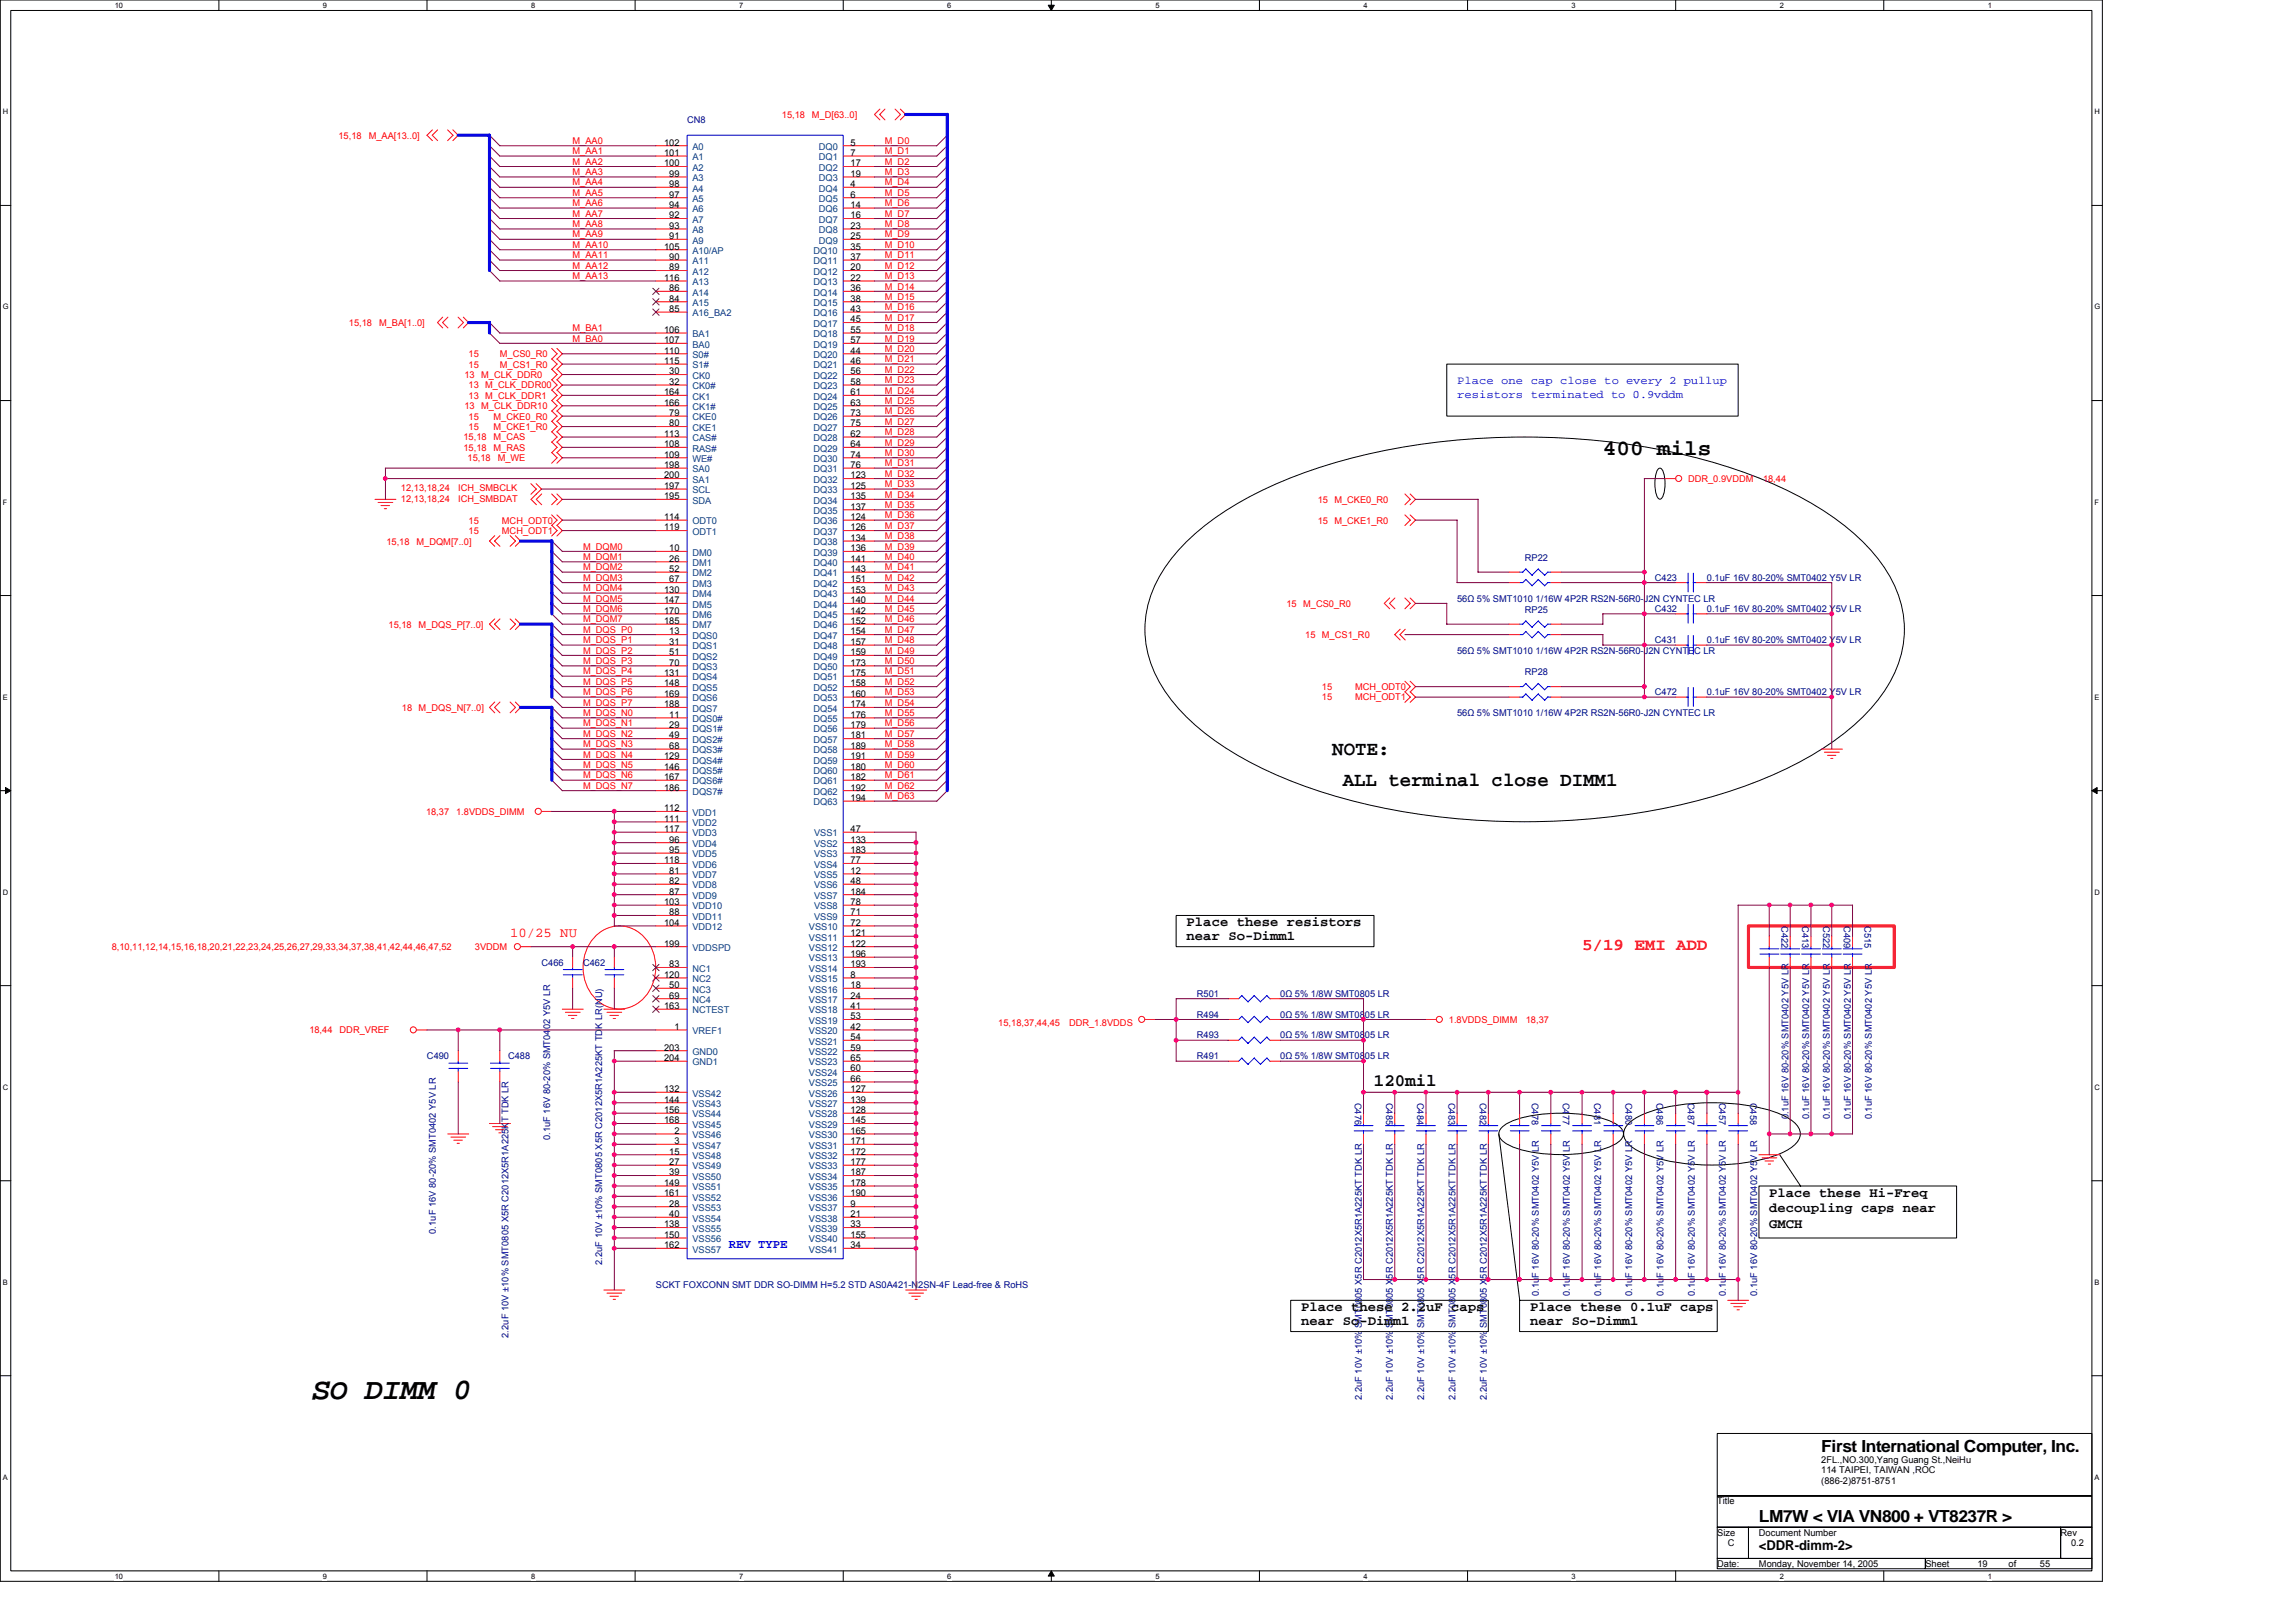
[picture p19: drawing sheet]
<svg xmlns="http://www.w3.org/2000/svg" width="297mm" height="210mm" viewBox="0 0 297 210" stroke-linecap="round" stroke-linejoin="round" font-family="sans-serif">
<defs><g id="words">
<text font-size="3.9" x="40.4" y="181">SO DIMM 0</text>
<text font-size="2.8" x="207.4" y="58.9">400 mils</text>
<g font-size="2.6">
<text x="172.4" y="97.7">NOTE:</text>
<text x="173.7" y="101.8">ALL terminal close DIMM1</text>
</g>
<text font-size="2.3" x="177.8" y="140.6">120mil</text>
<text font-size="2.2" fill="#f00" x="204.7" y="123">5/19 EMI ADD</text>
<g font-size="2.2">
<text x="235.6" y="187.9">First International Computer, Inc.</text>
<text x="227.6" y="197">LM7W &lt; VIA VN800 + VT8237R &gt;</text>
</g>
<g font-size="1.8">
<text x="153.5" y="119.9">Place these resistors</text>
<text x="153.5" y="121.7">near So-Dimm1</text>
<text x="228.9" y="154.9">Place these Hi-Freq</text>
<text x="228.9" y="156.9">decoupling caps near</text>
<text x="228.9" y="158.9">GMCH</text>
<text x="168.3" y="169.7">Place these 2.2uF caps</text>
<text x="168.3" y="171.5">near So-Dimm1</text>
<text x="197.9" y="169.7">Place these 0.1uF caps</text>
<text x="197.9" y="171.5">near So-Dimm1</text>
<text x="227.6" y="200.6">&lt;DDR-dimm-2&gt;</text>
</g>
<text font-size="1.8" fill="#f00" x="66" y="121.2">10/25 NU</text>
<text font-size="1.6" fill="#00f" x="94.3" y="161.5">REV TYPE</text>
<g font-size="1.5" fill="#00f">
<text x="188.5" y="49.7">Place one cap close to every 2 pullup</text>
<text x="188.5" y="51.6">resistors terminated to 0.9vddm</text>
</g>
<g font-size="1.2" fill="#f00">
<text x="43.8" y="17.9">15,18</text>
<text x="47.7" y="17.9">M_AA[13..0]</text>
<text x="101.2" y="15.2">15,18</text>
<text x="105" y="15.2">M_D[63..0]</text>
<text x="74.1" y="20">M_AA1</text>
<text x="74.1" y="18.6">M_AA0</text>
<text x="74.1" y="21.3">M_AA2</text>
<text x="74.1" y="22.6">M_AA3</text>
<text x="114.5" y="21.3">M_D2</text>
<text x="114.5" y="22.6">M_D3</text>
<text x="114.5" y="18.6">M_D0</text>
<text x="114.5" y="20">M_D1</text>
<text x="74.1" y="28">M_AA7</text>
<text x="74.1" y="24">M_AA4</text>
<text x="74.1" y="25.3">M_AA5</text>
<text x="74.1" y="26.7">M_AA6</text>
<text x="74.1" y="29.4">M_AA8</text>
<text x="114.5" y="24">M_D4</text>
<text x="114.5" y="25.3">M_D5</text>
<text x="114.5" y="29.4">M_D8</text>
<text x="114.5" y="26.7">M_D6</text>
<text x="114.5" y="28">M_D7</text>
<text x="74.1" y="34.8">M_AA12</text>
<text x="74.1" y="30.7">M_AA9</text>
<text x="74.1" y="32.1">M_AA10</text>
<text x="74.1" y="33.4">M_AA11</text>
<text x="114.5" y="34.8">M_D12</text>
<text x="114.5" y="30.7">M_D9</text>
<text x="114.5" y="33.4">M_D11</text>
<text x="114.5" y="32.1">M_D10</text>
<text x="74.1" y="36.1">M_AA13</text>
<text x="114.5" y="37.5">M_D14</text>
<text x="114.5" y="40.2">M_D16</text>
<text x="114.5" y="36.1">M_D13</text>
<text x="114.5" y="41.5">M_D17</text>
<text x="114.5" y="38.8">M_D15</text>
<text x="45.1" y="42.2">15,18</text>
<text x="49" y="42.2">M_BA[1..0]</text>
<text x="60.6" y="46.2">15</text>
<text x="60.6" y="47.6">15</text>
<text x="64.7" y="46.2">M_CS0_R0</text>
<text x="64.7" y="47.6">M_CS1_R0</text>
<text x="74.1" y="44.2">M_BA0</text>
<text x="74.1" y="42.8">M_BA1</text>
<text x="114.5" y="44.2">M_D19</text>
<text x="114.5" y="46.9">M_D21</text>
<text x="114.5" y="45.5">M_D20</text>
<text x="114.5" y="42.8">M_D18</text>
<text x="60.1" y="52.9">13 M_CLK_DDR10</text>
<text x="60.1" y="48.9">13 M_CLK_DDR0</text>
<text x="60.6" y="51.6">13 M_CLK_DDR1</text>
<text x="60.6" y="50.2">13 M_CLK_DDR00</text>
<text x="114.5" y="52.3">M_D25</text>
<text x="114.5" y="48.2">M_D22</text>
<text x="114.5" y="49.6">M_D23</text>
<text x="114.5" y="50.9">M_D24</text>
<text x="114.5" y="53.6">M_D26</text>
<text x="60" y="57">15,18</text>
<text x="60" y="58.3">15,18</text>
<text x="60.5" y="59.7">15,18</text>
<text x="60.6" y="54.3">15</text>
<text x="60.6" y="55.6">15</text>
<text x="63.9" y="54.3">M_CKE0_R0</text>
<text x="63.9" y="57">M_CAS</text>
<text x="63.9" y="55.6">M_CKE1_R0</text>
<text x="63.9" y="58.3">M_RAS</text>
<text x="64.4" y="59.7">M_WE</text>
<text x="114.5" y="54.9">M_D27</text>
<text x="114.5" y="59">M_D30</text>
<text x="114.5" y="56.3">M_D28</text>
<text x="114.5" y="57.7">M_D29</text>
<text x="51.9" y="64.9">12,13,18,24</text>
<text x="51.9" y="63.6">12,13,18,24</text>
<text x="59.3" y="64.9">ICH_SMBDAT</text>
<text x="59.3" y="63.6">ICH_SMBCLK</text>
<text x="114.5" y="60.3">M_D31</text>
<text x="114.5" y="65.7">M_D35</text>
<text x="114.5" y="61.7">M_D32</text>
<text x="114.5" y="63">M_D33</text>
<text x="114.5" y="64.4">M_D34</text>
<text x="170.5" y="65">15 M_CKE0_R0</text>
<text x="218.4" y="62.4">DDR_0.9VDDM</text>
<text x="228.1" y="62.4">18,44</text>
<text x="50" y="70.6">15,18</text>
<text x="53.9" y="70.6">M_DQM[7..0]</text>
<text x="60.6" y="69.1">15</text>
<text x="60.6" y="67.8">15</text>
<text x="64.9" y="69.1">MCH_ODT1</text>
<text x="64.9" y="67.8">MCH_ODT0</text>
<text x="75.4" y="71.1">M_DQM0</text>
<text x="114.5" y="67.1">M_D36</text>
<text x="114.5" y="71.1">M_D39</text>
<text x="114.5" y="69.8">M_D38</text>
<text x="114.5" y="68.4">M_D37</text>
<text x="170.5" y="67.8">15 M_CKE1_R0</text>
<text x="75.4" y="72.5">M_DQM1</text>
<text x="75.4" y="76.5">M_DQM4</text>
<text x="75.4" y="73.8">M_DQM2</text>
<text x="75.4" y="75.1">M_DQM3</text>
<text x="75.4" y="77.9">M_DQM5</text>
<text x="114.5" y="72.5">M_D40</text>
<text x="114.5" y="77.9">M_D44</text>
<text x="114.5" y="75.1">M_D42</text>
<text x="114.5" y="73.8">M_D41</text>
<text x="114.5" y="76.5">M_D43</text>
<text x="50.3" y="81.2">15,18</text>
<text x="54.2" y="81.2">M_DQS_P[7..0]</text>
<text x="75.4" y="79.2">M_DQM6</text>
<text x="75.4" y="80.5">M_DQM7</text>
<text x="75.4" y="83.2">M_DQS_P1</text>
<text x="75.4" y="81.9">M_DQS_P0</text>
<text x="114.5" y="83.2">M_D48</text>
<text x="114.5" y="79.2">M_D45</text>
<text x="114.5" y="81.9">M_D47</text>
<text x="114.5" y="80.5">M_D46</text>
<text x="166.4" y="78.5">15 M_CS0_R0</text>
<text x="168.9" y="82.5">15 M_CS1_R0</text>
<text x="75.4" y="90">M_DQS_P6</text>
<text x="75.4" y="85.9">M_DQS_P3</text>
<text x="75.4" y="84.6">M_DQS_P2</text>
<text x="75.4" y="87.3">M_DQS_P4</text>
<text x="75.4" y="88.6">M_DQS_P5</text>
<text x="114.5" y="88.6">M_D52</text>
<text x="114.5" y="87.3">M_D51</text>
<text x="114.5" y="84.6">M_D49</text>
<text x="114.5" y="90">M_D53</text>
<text x="114.5" y="85.9">M_D50</text>
<text x="171" y="89.3">15</text>
<text x="175.3" y="89.3">MCH_ODT0</text>
<text x="52" y="92">18 M_DQS_N[7..0]</text>
<text x="75.4" y="91.3">M_DQS_P7</text>
<text x="75.4" y="94">M_DQS_N1</text>
<text x="75.4" y="95.3">M_DQS_N2</text>
<text x="75.4" y="92.6">M_DQS_N0</text>
<text x="114.5" y="94">M_D56</text>
<text x="114.5" y="91.3">M_D54</text>
<text x="114.5" y="95.3">M_D57</text>
<text x="114.5" y="92.6">M_D55</text>
<text x="171" y="90.6">15</text>
<text x="175.3" y="90.6">MCH_ODT1</text>
<text x="75.4" y="100.7">M_DQS_N6</text>
<text x="75.4" y="98">M_DQS_N4</text>
<text x="75.4" y="99.4">M_DQS_N5</text>
<text x="75.4" y="96.7">M_DQS_N3</text>
<text x="114.5" y="96.7">M_D58</text>
<text x="114.5" y="99.4">M_D60</text>
<text x="114.5" y="100.7">M_D61</text>
<text x="114.5" y="98">M_D59</text>
<text x="55.1" y="105.4">18,37</text>
<text x="59" y="105.4">1.8VDDS_DIMM</text>
<text x="75.4" y="102.1">M_DQS_N7</text>
<text x="114.5" y="102.1">M_D62</text>
<text x="114.5" y="103.4">M_D63</text>
<text x="14.5" y="122.9">8,10,11,12,14,15,16,18,20,21,22,23,24,25,26,27,29,33,34,37,38,41,42,44,46,47,52</text>
<text x="61.4" y="122.9">3VDDM</text>
<text x="40" y="133.7">18,44</text>
<text x="43.9" y="133.7">DDR_VREF</text>
<text x="129.2" y="132.8">15,18,37,44,45</text>
<text x="138.3" y="132.8">DDR_1.8VDDS</text>
<text x="187.4" y="132.4">1.8VDDS_DIMM</text>
<text x="197.4" y="132.4">18,37</text>
</g>
<g font-size="1.2" fill="#000080">
<text x="88.9" y="15.9">CN8</text>
<text x="188.5" y="77.9">56Ω 5% SMT1010 1/16W 4P2R RS2N-56R0-J2N CYNTEC LR</text>
<text x="197.3" y="72.6">RP22</text>
<text x="214.1" y="75.1">C423</text>
<text x="220.8" y="75.1">0.1uF 16V 80-20% SMT0402 Y5V LR</text>
<text x="197.3" y="79.3">RP25</text>
<text x="214.1" y="79.2">C432</text>
<text x="214.1" y="83.2">C431</text>
<text x="220.8" y="79.2">0.1uF 16V 80-20% SMT0402 Y5V LR</text>
<text x="220.8" y="83.2">0.1uF 16V 80-20% SMT0402 Y5V LR</text>
<text x="188.5" y="84.6">56Ω 5% SMT1010 1/16W 4P2R RS2N-56R0-J2N CYNTEC LR</text>
<text x="197.3" y="87.4">RP28</text>
<text x="214.1" y="90">C472</text>
<text x="220.8" y="90">0.1uF 16V 80-20% SMT0402 Y5V LR</text>
<text x="188.5" y="92.6">56Ω 5% SMT1010 1/16W 4P2R RS2N-56R0-J2N CYNTEC LR</text>
<text x="230.5" y="119.8" transform="rotate(90 230.5 119.8)">C422</text>
<text x="233.2" y="119.8" transform="rotate(90 233.2 119.8)">C413</text>
<text x="235.9" y="119.8" transform="rotate(90 235.9 119.8)">C522</text>
<text x="238.5" y="119.8" transform="rotate(90 238.5 119.8)">C409</text>
<text x="241.2" y="119.8" transform="rotate(90 241.2 119.8)">C515</text>
<text x="70.1" y="125">C466</text>
<text x="75.4" y="125">C462</text>
<text x="154.9" y="131.7">R494</text>
<text x="154.9" y="129">R501</text>
<text x="165.6" y="131.7">0Ω 5% 1/8W SMT0805 LR</text>
<text x="165.6" y="129">0Ω 5% 1/8W SMT0805 LR</text>
<text x="55.2" y="137.1">C490</text>
<text x="65.7" y="137.1">C488</text>
<text x="154.9" y="137.1">R491</text>
<text x="154.9" y="134.4">R493</text>
<text x="165.6" y="137.1">0Ω 5% 1/8W SMT0805 LR</text>
<text x="165.6" y="134.4">0Ω 5% 1/8W SMT0805 LR</text>
<text x="175.3" y="142.7" transform="rotate(90 175.3 142.7)">C476</text>
<text x="179.3" y="142.7" transform="rotate(90 179.3 142.7)">C485</text>
<text x="183.4" y="142.7" transform="rotate(90 183.4 142.7)">C484</text>
<text x="187.4" y="142.7" transform="rotate(90 187.4 142.7)">C483</text>
<text x="191.4" y="142.7" transform="rotate(90 191.4 142.7)">C482</text>
<text x="198.2" y="142.7" transform="rotate(90 198.2 142.7)">C478</text>
<text x="202.2" y="142.7" transform="rotate(90 202.2 142.7)">C477</text>
<text x="206.2" y="142.7" transform="rotate(90 206.2 142.7)">C481</text>
<text x="210.3" y="142.7" transform="rotate(90 210.3 142.7)">C480</text>
<text x="214.3" y="142.7" transform="rotate(90 214.3 142.7)">C486</text>
<text x="218.4" y="142.7" transform="rotate(90 218.4 142.7)">C487</text>
<text x="222.4" y="142.7" transform="rotate(90 222.4 142.7)">C457</text>
<text x="226.4" y="142.7" transform="rotate(90 226.4 142.7)">C458</text>
<text x="71.2" y="147.6" transform="rotate(-90 71.2 147.6)">0.1uF 16V 80-20% SMT0402 Y5V LR</text>
<text x="231.4" y="144.9" transform="rotate(-90 231.4 144.9)">0.1uF 16V 80-20% SMT0402 Y5V LR</text>
<text x="234.1" y="144.9" transform="rotate(-90 234.1 144.9)">0.1uF 16V 80-20% SMT0402 Y5V LR</text>
<text x="236.7" y="144.9" transform="rotate(-90 236.7 144.9)">0.1uF 16V 80-20% SMT0402 Y5V LR</text>
<text x="239.5" y="144.9" transform="rotate(-90 239.5 144.9)">0.1uF 16V 80-20% SMT0402 Y5V LR</text>
<text x="242.1" y="144.9" transform="rotate(-90 242.1 144.9)">0.1uF 16V 80-20% SMT0402 Y5V LR</text>
<text x="56.4" y="159.7" transform="rotate(-90 56.4 159.7)">0.1uF 16V 80-20% SMT0402 Y5V LR</text>
<text x="77.9" y="163.7" transform="rotate(-90 77.9 163.7)">2.2uF 10V ±10% SMT0805 X5R C2012X5R1A225KT TDK LR(NU)</text>
<text x="84.9" y="166.7">SCKT FOXCONN SMT DDR SO-DIMM H=5.2 STD AS0A421-N2SN-4F Lead-free &amp; RoHS</text>
<text x="199.1" y="167.7" transform="rotate(-90 199.1 167.7)">0.1uF 16V 80-20% SMT0402 Y5V LR</text>
<text x="203.1" y="167.7" transform="rotate(-90 203.1 167.7)">0.1uF 16V 80-20% SMT0402 Y5V LR</text>
<text x="207.1" y="167.7" transform="rotate(-90 207.1 167.7)">0.1uF 16V 80-20% SMT0402 Y5V LR</text>
<text x="211.2" y="167.7" transform="rotate(-90 211.2 167.7)">0.1uF 16V 80-20% SMT0402 Y5V LR</text>
<text x="215.2" y="167.7" transform="rotate(-90 215.2 167.7)">0.1uF 16V 80-20% SMT0402 Y5V LR</text>
<text x="219.3" y="167.7" transform="rotate(-90 219.3 167.7)">0.1uF 16V 80-20% SMT0402 Y5V LR</text>
<text x="223.3" y="167.7" transform="rotate(-90 223.3 167.7)">0.1uF 16V 80-20% SMT0402 Y5V LR</text>
<text x="227.3" y="167.7" transform="rotate(-90 227.3 167.7)">0.1uF 16V 80-20% SMT0402 Y5V LR</text>
<text x="65.8" y="173.1" transform="rotate(-90 65.8 173.1)">2.2uF 10V ±10% SMT0805 X5R C2012X5R1A225KT TDK LR</text>
<text x="176.2" y="181.2" transform="rotate(-90 176.2 181.2)">2.2uF 10V ±10% SMT0805 X5R C2012X5R1A225KT TDK LR</text>
<text x="180.2" y="181.2" transform="rotate(-90 180.2 181.2)">2.2uF 10V ±10% SMT0805 X5R C2012X5R1A225KT TDK LR</text>
<text x="184.3" y="181.2" transform="rotate(-90 184.3 181.2)">2.2uF 10V ±10% SMT0805 X5R C2012X5R1A225KT TDK LR</text>
<text x="188.3" y="181.2" transform="rotate(-90 188.3 181.2)">2.2uF 10V ±10% SMT0805 X5R C2012X5R1A225KT TDK LR</text>
<text x="192.3" y="181.2" transform="rotate(-90 192.3 181.2)">2.2uF 10V ±10% SMT0805 X5R C2012X5R1A225KT TDK LR</text>
</g>
<g font-size="1.2">
<text x="85.9" y="18.8">102</text>
<text x="85.9" y="20.2">101</text>
<text x="85.9" y="21.5">100</text>
<text x="86.6" y="22.9">99</text>
<text x="110" y="18.8">5</text>
<text x="110" y="20.2">7</text>
<text x="110" y="21.5">17</text>
<text x="110" y="22.9">19</text>
<text x="86.6" y="24.2">98</text>
<text x="86.6" y="25.6">97</text>
<text x="86.6" y="26.9">94</text>
<text x="86.6" y="28.3">92</text>
<text x="86.6" y="29.6">93</text>
<text x="110" y="24.2">4</text>
<text x="110" y="25.6">6</text>
<text x="110" y="26.9">14</text>
<text x="110" y="28.3">16</text>
<text x="110" y="29.6">23</text>
<text x="85.9" y="32.3">105</text>
<text x="86.6" y="30.9">91</text>
<text x="86.6" y="33.6">90</text>
<text x="86.6" y="35">89</text>
<text x="110" y="30.9">25</text>
<text x="110" y="32.3">35</text>
<text x="110" y="33.6">37</text>
<text x="110" y="35">20</text>
<text x="85.9" y="36.3">116</text>
<text x="86.6" y="40.4">85</text>
<text x="86.6" y="37.7">86</text>
<text x="86.6" y="39">84</text>
<text x="110" y="36.3">22</text>
<text x="110" y="37.7">36</text>
<text x="110" y="39">38</text>
<text x="110" y="40.4">43</text>
<text x="110" y="41.7">45</text>
<text x="85.9" y="44.4">107</text>
<text x="85.9" y="43.1">106</text>
<text x="85.9" y="45.8">110</text>
<text x="85.9" y="47.1">115</text>
<text x="110" y="43.1">55</text>
<text x="110" y="44.4">57</text>
<text x="110" y="45.8">44</text>
<text x="110" y="47.1">46</text>
<text x="85.9" y="51.1">164</text>
<text x="85.9" y="52.5">166</text>
<text x="86.6" y="48.5">30</text>
<text x="86.6" y="49.8">32</text>
<text x="86.6" y="53.8">79</text>
<text x="110" y="48.5">56</text>
<text x="110" y="49.8">58</text>
<text x="110" y="51.1">61</text>
<text x="110" y="52.5">63</text>
<text x="110" y="53.8">73</text>
<text x="85.9" y="56.5">113</text>
<text x="85.9" y="57.9">108</text>
<text x="85.9" y="59.2">109</text>
<text x="86.6" y="55.2">80</text>
<text x="110" y="55.2">75</text>
<text x="110" y="56.5">62</text>
<text x="110" y="57.9">64</text>
<text x="110" y="59.2">74</text>
<text x="85.9" y="60.6">198</text>
<text x="85.9" y="61.9">200</text>
<text x="85.9" y="63.3">197</text>
<text x="85.9" y="64.6">195</text>
<text x="110" y="60.6">76</text>
<text x="110" y="61.9">123</text>
<text x="110" y="63.3">125</text>
<text x="110" y="64.6">135</text>
<text x="110" y="66">137</text>
<text x="85.9" y="67.3">114</text>
<text x="85.9" y="68.6">119</text>
<text x="86.6" y="71.3">10</text>
<text x="110" y="67.3">124</text>
<text x="110" y="68.6">126</text>
<text x="110" y="70">134</text>
<text x="110" y="71.3">136</text>
<text x="85.9" y="76.7">130</text>
<text x="86.6" y="72.7">26</text>
<text x="86.6" y="74">52</text>
<text x="86.6" y="75.4">67</text>
<text x="110" y="72.7">141</text>
<text x="110" y="74">143</text>
<text x="110" y="75.4">151</text>
<text x="110" y="76.7">153</text>
<text x="85.9" y="78.1">147</text>
<text x="85.9" y="79.4">170</text>
<text x="85.9" y="80.8">185</text>
<text x="86.6" y="82.1">13</text>
<text x="86.6" y="83.5">31</text>
<text x="110" y="78.1">140</text>
<text x="110" y="79.4">142</text>
<text x="110" y="80.8">152</text>
<text x="110" y="82.1">154</text>
<text x="110" y="83.5">157</text>
<text x="85.9" y="87.5">131</text>
<text x="85.9" y="88.8">148</text>
<text x="86.6" y="84.8">51</text>
<text x="86.6" y="86.1">70</text>
<text x="110" y="84.8">159</text>
<text x="110" y="86.1">173</text>
<text x="110" y="87.5">175</text>
<text x="110" y="88.8">158</text>
<text x="85.9" y="90.2">169</text>
<text x="85.9" y="91.5">188</text>
<text x="86.6" y="92.9">11</text>
<text x="86.6" y="94.2">29</text>
<text x="86.6" y="95.6">49</text>
<text x="110" y="90.2">160</text>
<text x="110" y="91.5">174</text>
<text x="110" y="92.9">176</text>
<text x="110" y="94.2">179</text>
<text x="110" y="95.6">181</text>
<text x="85.9" y="98.3">129</text>
<text x="85.9" y="99.6">146</text>
<text x="85.9" y="100.9">167</text>
<text x="86.6" y="96.9">68</text>
<text x="110" y="96.9">189</text>
<text x="110" y="98.3">191</text>
<text x="110" y="99.6">180</text>
<text x="110" y="100.9">182</text>
<text x="85.9" y="105">112</text>
<text x="85.9" y="106.3">111</text>
<text x="85.9" y="107.7">117</text>
<text x="85.9" y="102.3">186</text>
<text x="110" y="102.3">192</text>
<text x="110" y="103.7">194</text>
<text x="110" y="107.7">47</text>
<text x="85.9" y="111.7">118</text>
<text x="86.6" y="109">96</text>
<text x="86.6" y="110.4">95</text>
<text x="86.6" y="113.1">81</text>
<text x="110" y="109">133</text>
<text x="110" y="110.4">183</text>
<text x="110" y="111.7">77</text>
<text x="110" y="113.1">12</text>
<text x="85.9" y="117.1">103</text>
<text x="85.9" y="119.8">104</text>
<text x="86.6" y="114.4">82</text>
<text x="86.6" y="115.8">87</text>
<text x="86.6" y="118.4">88</text>
<text x="110" y="114.4">48</text>
<text x="110" y="115.8">184</text>
<text x="110" y="117.1">78</text>
<text x="110" y="118.4">71</text>
<text x="110" y="119.8">72</text>
<text x="85.9" y="122.5">199</text>
<text x="86.6" y="125.2">83</text>
<text x="110" y="121.1">121</text>
<text x="110" y="122.5">122</text>
<text x="110" y="123.8">196</text>
<text x="110" y="125.2">193</text>
<text x="85.9" y="126.5">120</text>
<text x="85.9" y="130.6">163</text>
<text x="86.6" y="127.9">50</text>
<text x="86.6" y="129.2">69</text>
<text x="110" y="126.5">8</text>
<text x="110" y="127.9">18</text>
<text x="110" y="129.2">24</text>
<text x="110" y="130.6">41</text>
<text x="110" y="131.9">53</text>
<text x="85.9" y="136">203</text>
<text x="85.9" y="137.3">204</text>
<text x="87.3" y="133.3">1</text>
<text x="110" y="133.3">42</text>
<text x="110" y="134.6">54</text>
<text x="110" y="136">59</text>
<text x="110" y="137.3">65</text>
<text x="85.9" y="141.3">132</text>
<text x="85.9" y="142.7">144</text>
<text x="110" y="138.6">60</text>
<text x="110" y="140">66</text>
<text x="110" y="141.3">127</text>
<text x="110" y="142.7">139</text>
<text x="85.9" y="144">156</text>
<text x="85.9" y="145.4">168</text>
<text x="86.6" y="149.4">15</text>
<text x="87.3" y="146.7">2</text>
<text x="87.3" y="148.1">3</text>
<text x="110" y="144">128</text>
<text x="110" y="145.4">145</text>
<text x="110" y="146.7">165</text>
<text x="110" y="148.1">171</text>
<text x="110" y="149.4">172</text>
<text x="85.9" y="153.5">149</text>
<text x="85.9" y="154.8">161</text>
<text x="86.6" y="150.8">27</text>
<text x="86.6" y="152.1">39</text>
<text x="110" y="150.8">177</text>
<text x="110" y="152.1">187</text>
<text x="110" y="153.5">178</text>
<text x="110" y="154.8">190</text>
<text x="85.9" y="158.8">138</text>
<text x="85.9" y="160.2">150</text>
<text x="85.9" y="161.5">162</text>
<text x="86.6" y="156.1">28</text>
<text x="86.6" y="157.5">40</text>
<text x="110" y="156.1">9</text>
<text x="110" y="157.5">21</text>
<text x="110" y="158.8">33</text>
<text x="110" y="160.2">155</text>
<text x="110" y="161.5">34</text>
<text x="235.6" y="189.3">2FL.,NO.300,Yang Guang St.,NeiHu</text>
<text x="235.6" y="190.6">114 TAIPEI, TAIWAN ,ROC</text>
<text x="222.2" y="194.7">Title</text>
<text x="235.6" y="192">(886-2)8751-8751</text>
<text x="222.2" y="198.7">Size</text>
<text x="222.2" y="202.8">Date:</text>
<text x="223.5" y="200.1">C</text>
<text x="227.6" y="198.7">Document Number</text>
<text x="227.6" y="202.8">Monday, November 14, 2005</text>
<text x="249.1" y="202.8">Sheet</text>
<text x="255.8" y="202.8">19</text>
<text x="259.9" y="202.8">of</text>
<text x="263.9" y="202.8">55</text>
<text x="266.6" y="198.7">Rev</text>
<text x="267.9" y="200.1">0.2</text>
</g>
<g font-size="1.2" fill="#004080">
<text x="89.6" y="19.4">A0</text>
<text x="89.6" y="20.7">A1</text>
<text x="89.6" y="22.1">A2</text>
<text x="89.6" y="23.5">A3</text>
<text x="105.9" y="19.4">DQ0</text>
<text x="105.9" y="20.7">DQ1</text>
<text x="105.9" y="22.1">DQ2</text>
<text x="105.9" y="23.5">DQ3</text>
<text x="89.6" y="24.8">A4</text>
<text x="89.6" y="26.1">A5</text>
<text x="89.6" y="27.5">A6</text>
<text x="89.6" y="28.8">A7</text>
<text x="105.9" y="24.8">DQ4</text>
<text x="105.9" y="26.1">DQ5</text>
<text x="105.9" y="27.5">DQ6</text>
<text x="105.9" y="28.8">DQ7</text>
<text x="89.6" y="30.2">A8</text>
<text x="89.6" y="31.5">A9</text>
<text x="89.6" y="32.9">A10/AP</text>
<text x="89.6" y="34.2">A11</text>
<text x="89.6" y="35.6">A12</text>
<text x="105.3" y="32.9">DQ10</text>
<text x="105.3" y="34.2">DQ11</text>
<text x="105.3" y="35.6">DQ12</text>
<text x="105.9" y="30.2">DQ8</text>
<text x="105.9" y="31.5">DQ9</text>
<text x="89.6" y="36.9">A13</text>
<text x="89.6" y="40.9">A16_BA2</text>
<text x="89.6" y="38.3">A14</text>
<text x="89.6" y="39.6">A15</text>
<text x="105.3" y="36.9">DQ13</text>
<text x="105.3" y="38.2">DQ14</text>
<text x="105.3" y="39.6">DQ15</text>
<text x="105.3" y="40.9">DQ16</text>
<text x="89.6" y="45">BA0</text>
<text x="89.6" y="43.6">BA1</text>
<text x="89.6" y="46.3">S0#</text>
<text x="89.6" y="47.7">S1#</text>
<text x="105.3" y="42.3">DQ17</text>
<text x="105.3" y="43.6">DQ18</text>
<text x="105.3" y="45">DQ19</text>
<text x="105.3" y="46.3">DQ20</text>
<text x="105.3" y="47.7">DQ21</text>
<text x="89.6" y="49">CK0</text>
<text x="89.6" y="50.4">CK0#</text>
<text x="89.6" y="51.7">CK1</text>
<text x="89.6" y="53.1">CK1#</text>
<text x="105.3" y="49">DQ22</text>
<text x="105.3" y="50.4">DQ23</text>
<text x="105.3" y="51.7">DQ24</text>
<text x="105.3" y="53.1">DQ25</text>
<text x="89.6" y="54.4">CKE0</text>
<text x="89.6" y="55.8">CKE1</text>
<text x="89.6" y="57.1">CAS#</text>
<text x="89.6" y="58.4">RAS#</text>
<text x="89.6" y="59.8">WE#</text>
<text x="105.3" y="54.4">DQ26</text>
<text x="105.3" y="55.8">DQ27</text>
<text x="105.3" y="57.1">DQ28</text>
<text x="105.3" y="58.4">DQ29</text>
<text x="105.3" y="59.8">DQ30</text>
<text x="89.6" y="61.1">SA0</text>
<text x="89.6" y="62.5">SA1</text>
<text x="89.6" y="63.8">SCL</text>
<text x="89.6" y="65.2">SDA</text>
<text x="105.3" y="61.1">DQ31</text>
<text x="105.3" y="62.5">DQ32</text>
<text x="105.3" y="63.8">DQ33</text>
<text x="105.3" y="65.2">DQ34</text>
<text x="89.6" y="71.9">DM0</text>
<text x="89.6" y="67.9">ODT0</text>
<text x="89.6" y="69.2">ODT1</text>
<text x="105.3" y="66.5">DQ35</text>
<text x="105.3" y="67.9">DQ36</text>
<text x="105.3" y="69.2">DQ37</text>
<text x="105.3" y="70.6">DQ38</text>
<text x="105.3" y="71.9">DQ39</text>
<text x="89.6" y="73.3">DM1</text>
<text x="89.6" y="74.6">DM2</text>
<text x="89.6" y="75.9">DM3</text>
<text x="89.6" y="77.3">DM4</text>
<text x="105.3" y="73.3">DQ40</text>
<text x="105.3" y="74.6">DQ41</text>
<text x="105.3" y="75.9">DQ42</text>
<text x="105.3" y="77.3">DQ43</text>
<text x="89.6" y="78.6">DM5</text>
<text x="89.6" y="80">DM6</text>
<text x="89.6" y="81.3">DM7</text>
<text x="89.6" y="82.7">DQS0</text>
<text x="105.3" y="78.6">DQ44</text>
<text x="105.3" y="80">DQ45</text>
<text x="105.3" y="81.3">DQ46</text>
<text x="105.3" y="82.7">DQ47</text>
<text x="89.6" y="84">DQS1</text>
<text x="89.6" y="85.4">DQS2</text>
<text x="89.6" y="86.7">DQS3</text>
<text x="89.6" y="88.1">DQS4</text>
<text x="89.6" y="89.4">DQS5</text>
<text x="105.3" y="84">DQ48</text>
<text x="105.3" y="85.4">DQ49</text>
<text x="105.3" y="86.7">DQ50</text>
<text x="105.3" y="88.1">DQ51</text>
<text x="105.3" y="89.4">DQ52</text>
<text x="89.6" y="90.8">DQS6</text>
<text x="89.6" y="92.1">DQS7</text>
<text x="89.6" y="93.5">DQS0#</text>
<text x="89.6" y="94.8">DQS1#</text>
<text x="105.3" y="90.8">DQ53</text>
<text x="105.3" y="92.1">DQ54</text>
<text x="105.3" y="93.5">DQ55</text>
<text x="105.3" y="94.8">DQ56</text>
<text x="89.6" y="96.1">DQS2#</text>
<text x="89.6" y="97.5">DQS3#</text>
<text x="89.6" y="98.8">DQS4#</text>
<text x="89.6" y="100.2">DQS5#</text>
<text x="89.6" y="101.5">DQS6#</text>
<text x="105.3" y="96.1">DQ57</text>
<text x="105.3" y="97.5">DQ58</text>
<text x="105.3" y="98.8">DQ59</text>
<text x="105.3" y="100.2">DQ60</text>
<text x="105.3" y="101.5">DQ61</text>
<text x="89.6" y="105.6">VDD1</text>
<text x="89.6" y="106.9">VDD2</text>
<text x="89.6" y="102.9">DQS7#</text>
<text x="105.3" y="102.9">DQ62</text>
<text x="105.3" y="104.2">DQ63</text>
<text x="89.6" y="108.2">VDD3</text>
<text x="89.6" y="109.6">VDD4</text>
<text x="89.6" y="111">VDD5</text>
<text x="89.6" y="112.3">VDD6</text>
<text x="89.6" y="113.6">VDD7</text>
<text x="105.3" y="108.2">VSS1</text>
<text x="105.3" y="109.6">VSS2</text>
<text x="105.3" y="111">VSS3</text>
<text x="105.3" y="112.3">VSS4</text>
<text x="105.3" y="113.6">VSS5</text>
<text x="89.6" y="115">VDD8</text>
<text x="89.6" y="116.3">VDD9</text>
<text x="89.6" y="117.7">VDD10</text>
<text x="89.6" y="119">VDD11</text>
<text x="105.3" y="115">VSS6</text>
<text x="105.3" y="116.3">VSS7</text>
<text x="105.3" y="117.7">VSS8</text>
<text x="105.3" y="119">VSS9</text>
<text x="89.6" y="120.4">VDD12</text>
<text x="89.6" y="123.1">VDDSPD</text>
<text x="89.6" y="125.8">NC1</text>
<text x="104.6" y="120.4">VSS10</text>
<text x="104.6" y="121.7">VSS11</text>
<text x="104.6" y="123.1">VSS12</text>
<text x="104.6" y="124.4">VSS13</text>
<text x="104.6" y="125.8">VSS14</text>
<text x="89.6" y="127.1">NC2</text>
<text x="89.6" y="128.4">NC3</text>
<text x="89.6" y="129.8">NC4</text>
<text x="89.6" y="131.2">NCTEST</text>
<text x="104.6" y="127.1">VSS15</text>
<text x="104.6" y="128.4">VSS16</text>
<text x="104.6" y="129.8">VSS17</text>
<text x="104.6" y="131.2">VSS18</text>
<text x="89.6" y="133.8">VREF1</text>
<text x="89.6" y="136.5">GND0</text>
<text x="89.6" y="137.9">GND1</text>
<text x="104.6" y="132.5">VSS19</text>
<text x="104.6" y="133.8">VSS20</text>
<text x="104.6" y="135.2">VSS21</text>
<text x="104.6" y="136.5">VSS22</text>
<text x="104.6" y="137.9">VSS23</text>
<text x="89.6" y="141.9">VSS42</text>
<text x="89.6" y="143.3">VSS43</text>
<text x="104.6" y="139.2">VSS24</text>
<text x="104.6" y="140.6">VSS25</text>
<text x="104.6" y="141.9">VSS26</text>
<text x="104.6" y="143.3">VSS27</text>
<text x="89.6" y="144.6">VSS44</text>
<text x="89.6" y="145.9">VSS45</text>
<text x="89.6" y="147.3">VSS46</text>
<text x="89.6" y="148.6">VSS47</text>
<text x="89.6" y="150">VSS48</text>
<text x="104.6" y="144.6">VSS28</text>
<text x="104.6" y="145.9">VSS29</text>
<text x="104.6" y="147.3">VSS30</text>
<text x="104.6" y="148.6">VSS31</text>
<text x="104.6" y="150">VSS32</text>
<text x="89.6" y="151.3">VSS49</text>
<text x="89.6" y="152.7">VSS50</text>
<text x="89.6" y="154">VSS51</text>
<text x="89.6" y="155.4">VSS52</text>
<text x="104.6" y="151.3">VSS33</text>
<text x="104.6" y="152.7">VSS34</text>
<text x="104.6" y="154">VSS35</text>
<text x="104.6" y="155.4">VSS36</text>
<text x="89.6" y="156.7">VSS53</text>
<text x="89.6" y="158.1">VSS54</text>
<text x="89.6" y="159.4">VSS55</text>
<text x="89.6" y="160.8">VSS56</text>
<text x="104.6" y="156.7">VSS37</text>
<text x="104.6" y="158.1">VSS38</text>
<text x="104.6" y="159.4">VSS39</text>
<text x="104.6" y="160.8">VSS40</text>
<text x="89.6" y="162.1">VSS57</text>
<text x="104.6" y="162.1">VSS41</text>
</g>
<g font-size="1">
<text x="14.9" y="1">10</text>
<text x="41.8" y="1">9</text>
<text x="68.7" y="1">8</text>
<text x="95.6" y="1">7</text>
<text x="122.6" y="1">6</text>
<text x="149.5" y="1">5</text>
<text x="176.4" y="1">4</text>
<text x="203.3" y="1">3</text>
<text x="230.2" y="1">2</text>
<text x="257.2" y="1">1</text>
<text x=".4" y="14.8">H</text>
<text x="271" y="14.8">H</text>
<text x=".4" y="40">G</text>
<text x="271" y="40">G</text>
<text x=".4" y="65.3">F</text>
<text x="271" y="65.3">F</text>
<text x=".4" y="90.5">E</text>
<text x="271" y="90.5">E</text>
<text x=".4" y="115.8">D</text>
<text x="271" y="115.8">D</text>
<text x=".4" y="141">C</text>
<text x="271" y="141">C</text>
<text x=".4" y="166.3">B</text>
<text x="271" y="166.3">B</text>
<text x=".4" y="191.5">A</text>
<text x="271" y="191.5">A</text>
<text x="14.9" y="204.3">10</text>
<text x="41.8" y="204.3">9</text>
<text x="68.7" y="204.3">8</text>
<text x="95.6" y="204.3">7</text>
<text x="122.6" y="204.3">6</text>
<text x="149.5" y="204.3">5</text>
<text x="176.4" y="204.3">4</text>
<text x="203.3" y="204.3">3</text>
<text x="230.2" y="204.3">2</text>
<text x="257.2" y="204.3">1</text>
</g>
</g></defs>
<path d="M0 0h272v204.6h-272zM1.4 1.4h269.2v201.9h-269.2z" fill="none" stroke="#000" stroke-width=".13"/>
<g fill="#fff">
<path d="M14.9 .1h1v1.1h-1z"/>
<path d="M14.9 203.4h1v1.1h-1z"/>
</g>
<path d="M28.3 0v1.4M28.3 203.3v1.3" fill="none" stroke="#000" stroke-width=".13"/>
<g fill="#fff">
<path d="M41.8 .1h.5v1.1h-.5z"/>
<path d="M41.8 203.4h.5v1.1h-.5z"/>
</g>
<path d="M55.2 0v1.4M55.2 203.3v1.3" fill="none" stroke="#000" stroke-width=".13"/>
<g fill="#fff">
<path d="M68.7 .1h.5v1.1h-.5z"/>
<path d="M68.7 203.4h.5v1.1h-.5z"/>
</g>
<path d="M82.2 0v1.4M82.2 203.3v1.3" fill="none" stroke="#000" stroke-width=".13"/>
<g fill="#fff">
<path d="M95.6 .1h.6v1.1h-.6z"/>
<path d="M95.6 203.4h.6v1.1h-.6z"/>
</g>
<path d="M109.1 0v1.4M109.1 203.3v1.3" fill="none" stroke="#000" stroke-width=".13"/>
<g fill="#fff">
<path d="M122.6 .1h.5v1.1h-.5z"/>
<path d="M122.6 203.4h.5v1.1h-.5z"/>
</g>
<path d="M136 0v1.4M136 203.3v1.3" fill="none" stroke="#000" stroke-width=".13"/>
<path d="M135.6 .7h.8l-.4 .7zM136 203.3l.4 .7h-.8z" fill="#000" stroke="#000" stroke-width=".13"/>
<g fill="#fff">
<path d="M149.5 .1h.5v1.1h-.5z"/>
<path d="M149.5 203.4h.5v1.1h-.5z"/>
</g>
<path d="M162.9 0v1.4M162.9 203.3v1.3" fill="none" stroke="#000" stroke-width=".13"/>
<g fill="#fff">
<path d="M176.4 .1h.5v1.1h-.5z"/>
<path d="M176.4 203.4h.5v1.1h-.5z"/>
</g>
<path d="M189.9 0v1.4M189.9 203.3v1.3" fill="none" stroke="#000" stroke-width=".13"/>
<g fill="#fff">
<path d="M203.3 .1h.6v1.1h-.6z"/>
<path d="M203.3 203.4h.6v1.1h-.6z"/>
</g>
<path d="M216.8 0v1.4M216.8 203.3v1.3" fill="none" stroke="#000" stroke-width=".13"/>
<g fill="#fff">
<path d="M230.2 .1h.6v1.1h-.6z"/>
<path d="M230.2 203.4h.6v1.1h-.6z"/>
</g>
<path d="M243.7 0v1.4M243.7 203.3v1.3" fill="none" stroke="#000" stroke-width=".13"/>
<g fill="#fff">
<path d="M257.2 .1h.5v1.1h-.5z"/>
<path d="M257.2 203.4h.5v1.1h-.5z"/>
<path d="M.4 14h.7v1h-.7z"/>
<path d="M271 14h.6v1h-.6z"/>
<path d="M.4 39.2h.7v1.1h-.7z"/>
<path d="M271 39.2h.7v1.1h-.7z"/>
</g>
<path d="M0 26.6h1.4M270.6 26.6h1.4" fill="none" stroke="#000" stroke-width=".13"/>
<g fill="#fff">
<path d="M.4 64.5h.5v1h-.5z"/>
<path d="M271 64.5h.5v1h-.5z"/>
</g>
<path d="M0 51.8h1.4M270.6 51.8h1.4" fill="none" stroke="#000" stroke-width=".13"/>
<g fill="#fff">
<path d="M.4 89.7h.6v1h-.6z"/>
<path d="M271 89.7h.6v1h-.6z"/>
</g>
<path d="M0 77.1h1.4M270.6 77.1h1.4" fill="none" stroke="#000" stroke-width=".13"/>
<g fill="#fff">
<path d="M.4 114.9h.7v1.1h-.7z"/>
<path d="M271 114.9h.6v1.1h-.6z"/>
</g>
<path d="M0 102.3h1.4M270.6 102.3h1.4" fill="none" stroke="#000" stroke-width=".13"/>
<path d="M.7 101.9l.7 .4-.7 .4zM270.6 102.3l.7-.4v.8z" fill="#000" stroke="#000" stroke-width=".13"/>
<g fill="#fff">
<path d="M.4 140.2h.7v1h-.7z"/>
<path d="M271 140.2h.6v1h-.6z"/>
</g>
<path d="M0 127.6h1.4M270.6 127.6h1.4" fill="none" stroke="#000" stroke-width=".13"/>
<g fill="#fff">
<path d="M.4 165.4h.6v1.1h-.6z"/>
<path d="M271 165.4h.6v1.1h-.6z"/>
</g>
<path d="M0 152.8h1.4M270.6 152.8h1.4" fill="none" stroke="#000" stroke-width=".13"/>
<g fill="#fff">
<path d="M.4 190.6h.6v1.1h-.6z"/>
<path d="M271 190.6h.6v1.1h-.6z"/>
</g>
<g fill="none" stroke="#000" stroke-width=".13">
<path d="M187.2 47.1h37.7v6.7h-37.7zM153.3 70.3a39.4 39.4 0 0 1 13.9-8.6 84.8 84.8 0 0 1 33.4-5.1 79.3 79.3 0 0 1 29.1 6.2 36.1 36.1 0 0 1 12.8 9 14.7 14.7 0 0 1 3.8 11.4 16.7 16.7 0 0 1-5.1 9.4 39.4 39.4 0 0 1-13.9 8.6 84.7 84.7 0 0 1-33.4 5.1 79.3 79.3 0 0 1-29.1-6.2 36.1 36.1 0 0 1-12.8-9 14.7 14.7 0 0 1-3.8-11.4 16.7 16.7 0 0 1 5.1-9.4zM214.5 60.7l.3-.1a1.43 1.43 0 0 1 .6 1.3 4.2 4.2 0 0 1-.4 2.6l-.2 .1a1.42 1.42 0 0 1-.7-1.4 4.2 4.2 0 0 1 .4-2.5zM152.2 118.5h25.6v4h-25.6zM193.9 146.7l2.7 21.6M194.3 145.9a9.4 9.4 0 0 1 5.1-1.7 19.5 19.5 0 0 1 9.1 .9 2.12 2.12 0 0 1 1.5 1.6 2.14 2.14 0 0 1-1.5 1.6 19.8 19.8 0 0 1-13 0 2.13 2.13 0 0 1-1.6-1.6l.1-.4zM211 145.2a13.1 13.1 0 0 1 6-2.2 28.9 28.9 0 0 1 12.6 .9 6.5 6.5 0 0 1 2.9 1.8 1.73 1.73 0 0 1-.5 2.6 13.1 13.1 0 0 1-6.1 2.2 28.6 28.6 0 0 1-12.5-.9 6.5 6.5 0 0 1-2.9-1.8 1.74 1.74 0 0 1 .5-2.6zM227.6 153.5h25.5v6.7h-25.5zM230.2 149.4l2.8 4.1M0 178h1.4M167 168.3h25.5v4h-25.5zM196.6 168.3h25.6v4h-25.6z"/>
<path d="M270.6 178h1.4M222.2 185.5h48.4v8.1h-48.4zM222.2 193.6h48.4v4h-48.4zM222.2 197.6h4v4.1h-4zM226.2 197.6h40.4v4.1h-40.4zM266.6 197.6h4v4.1h-4zM222.2 201.7h26.9v1.3h-26.9zM249.1 201.7h21.5v1.3h-21.5z"/>
</g>
<path d="M226.2 119.8h18.9v5.4h-18.9z" fill="none" stroke="#f00" stroke-width=".4"/>
<g fill="none" stroke="#f00" stroke-width=".13">
<path d="M55.9 16.8l-.7 .7 .7 .7M56.6 16.8l-.7 .7 .7 .7M57.9 16.8l.7 .7-.7 .7M58.6 16.8l.7 .7-.7 .7M84.9 18.9h4M109.1 18.9h4M113.8 14.1l-.7 .7 .7 .7M114.5 14.1l-.7 .7 .7 .7M115.8 14.1l.7 .7-.7 .7M116.5 14.1l.7 .7-.7 .7M84.9 20.2h4M84.9 21.5h4"/>
<path d="M84.9 22.9h4M84.9 24.2h4M84.9 25.6h4M84.9 26.9h4M84.9 28.3h4M84.9 29.6h4M84.9 31h4M84.9 32.3h4M84.9 33.7h4M84.9 35h4M84.9 36.4h4M84.9 37.7h4"/>
<path d="M84.9 39.1h4M109.1 20.2h4M109.1 21.5h4M109.1 22.9h4M109.1 24.2h4M109.1 25.6h4M109.1 26.9h4M109.1 28.3h4M109.1 29.6h4M109.1 31h4M109.1 32.3h4M109.1 33.7h4"/>
<path d="M109.1 35h4M109.1 36.4h4M109.1 37.7h4M109.1 39.1h4M57.3 41l-.7 .7 .7 .7M58 41l-.7 .7 .7 .7M59.3 41l.7 .7-.7 .7M59.9 41l.7 .7-.7 .7M71.4 45.1l.7 .7-.7 .7M71.4 46.4l.7 .7-.7 .7M71.4 53.2l.7 .6-.7 .7M71.4 55.9l.7 .7-.7 .6"/>
<path d="M71.4 54.5l.7 .7-.7 .7M71.4 58.5l.7 .7-.7 .7M71.4 51.8l.7 .7-.7 .7M71.4 47.8l.7 .7-.7 .7M71.4 50.5l.7 .7-.7 .7M71.4 49.1l.7 .7-.7 .7M71.4 57.2l.7 .7-.7 .7M72 45.1l.7 .7-.7 .7M72 46.4l.7 .7-.7 .7M72 53.2l.7 .6-.7 .7M72 55.9l.7 .7-.7 .6M72 54.5l.7 .7-.7 .7"/>
<path d="M72 58.5l.7 .7-.7 .7M72 51.8l.7 .7-.7 .7M72 47.8l.7 .7-.7 .7M72 50.5l.7 .7-.7 .7M72 49.1l.7 .7-.7 .7M72 57.2l.7 .7-.7 .7M84.9 40.4h4M84.9 43.1h4M84.9 44.4h4M84.9 45.8h4M84.9 47.1h4M84.9 48.5h4"/>
<path d="M84.9 49.8h4M84.9 51.2h4M84.9 52.5h4M84.9 53.8h4M84.9 55.2h4M84.9 56.6h4M84.9 57.9h4M84.9 59.2h4M109.1 40.4h4M109.1 41.7h4M109.1 43.1h4M109.1 44.4h4"/>
<path d="M109.1 45.8h4M109.1 47.1h4M109.1 48.5h4M109.1 49.8h4M109.1 51.2h4M109.1 52.5h4M109.1 53.8h4M109.1 55.2h4M109.1 56.6h4M109.1 57.9h4M109.1 59.2h4M48.5 64.6h2.7"/>
<path d="M48.9 65h1.9M49.3 65.4h1.1M49.7 65.8h.3M64 69.3l-.7 .7 .7 .7M64.7 69.3l-.7 .7 .7 .7M66 69.3l.7 .7-.7 .7M66.7 69.3l.6 .7-.6 .7M68.7 62.6l.7 .7-.7 .7M69.4 62.6l.7 .7-.7 .7M69.4 63.9l-.7 .7 .7 .7M70.1 63.9l-.7 .7 .7 .7M71.4 63.9l.7 .7-.7 .7"/>
<path d="M71.4 68l.7 .7-.7 .7M71.4 66.6l.7 .7-.7 .7M72 63.9l.7 .7-.7 .7M72 68l.7 .7-.7 .7M72 66.6l.7 .7-.7 .7M84.9 61.9h4M84.9 64.6h4M84.9 75.4h4M84.9 60.6h4M84.9 63.3h4M84.9 67.3h4M84.9 68.7h4"/>
<path d="M84.9 71.4h4M84.9 72.7h4M84.9 74h4M84.9 76.8h4M84.9 78.1h4M84.9 79.4h4M109.1 61.9h4M109.1 64.6h4M109.1 75.4h4M109.1 60.6h4M109.1 63.3h4M109.1 66h4"/>
<path d="M109.1 67.3h4M109.1 68.7h4M109.1 70h4M109.1 71.4h4M109.1 72.7h4M109.1 74h4M109.1 76.8h4M109.1 78.1h4M109.1 79.4h4M179.8 77.4l-.7 .7 .7 .7M180.5 77.4l-.7 .7 .7 .7M181.8 66.6l.7 .7-.7 .7"/>
<path d="M181.8 63.9l.7 .7-.7 .7M181.8 77.4l.7 .7-.7 .7M182.4 66.6l.7 .7-.7 .7M182.4 63.9l.7 .7-.7 .7M182.4 77.4l.7 .7-.7 .7M195.2 75.4h1.4M195.2 74h1.4M200.6 75.4h1.4M200.6 74h1.4M215.4 61.9h1.4M216.8 75.4h1.3M216.8 79.4h1.3"/>
<path d="M219.5 75.4h1.3M219.5 79.4h1.3M64 80.1l-.7 .7 .7 .7M64 90.8l-.7 .7 .7 .7M64.7 80.1l-.7 .7 .7 .7M64.7 90.8l-.7 .7 .7 .7M66 80.1l.7 .7-.7 .7M66 90.8l.7 .7-.7 .7M66.7 80.1l.6 .7-.6 .7M66.7 90.8l.6 .7-.6 .7M84.9 96.9h4M84.9 80.8h4"/>
<path d="M84.9 82.1h4M84.9 83.5h4M84.9 84.8h4M84.9 86.2h4M84.9 87.5h4M84.9 88.9h4M84.9 90.2h4M84.9 91.5h4M84.9 92.9h4M84.9 94.2h4M84.9 95.6h4M84.9 98.3h4"/>
<path d="M84.9 99.6h4M109.1 96.9h4M109.1 80.8h4M109.1 82.1h4M109.1 83.5h4M109.1 84.8h4M109.1 86.2h4M109.1 87.5h4M109.1 88.9h4M109.1 90.2h4M109.1 91.5h4M109.1 92.9h4"/>
<path d="M109.1 94.2h4M109.1 95.6h4M109.1 98.3h4M109.1 99.6h4M181.1 81.4l-.7 .7 .7 .7M181.8 89.5l.7 .7-.7 .7M181.8 88.2l.7 .7-.7 .7M181.8 81.4l-.7 .7 .7 .7M182.4 89.5l.7 .7-.7 .7M182.4 88.2l.7 .7-.7 .7M195.2 80.8h1.4M195.2 82.1h1.4"/>
<path d="M195.2 88.9h1.4M195.2 90.2h1.4M200.6 80.8h1.4M200.6 82.1h1.4M200.6 88.9h1.4M200.6 90.2h1.4M216.8 83.5h1.3M216.8 90.2h1.3M219.5 83.5h1.3M219.5 90.2h1.3M235.6 96.9h2.8M236 97.3h2"/>
<path d="M236.4 97.7h1.1M236.9 98.1h.2M70 105h1.4M84.9 105h4M84.9 101h4M84.9 102.3h4M84.9 106.4h4M84.9 107.7h4M84.9 109.1h4M84.9 110.4h4M84.9 111.7h4M84.9 113.1h4"/>
<path d="M84.9 114.4h4M84.9 115.8h4M84.9 117.1h4M84.9 118.5h4M84.9 119.8h4M109.1 101h4M109.1 102.3h4M109.1 103.7h4M109.1 107.7h4M109.1 109.1h4M109.1 110.4h4M109.1 111.7h4"/>
<path d="M109.1 113.1h4M109.1 114.4h4M109.1 115.8h4M109.1 117.1h4M109.1 118.5h4M109.1 119.8h4M53.9 133.3h1.3M59.3 136v1.3M59.3 138.7v1.3M64.7 136v1.3M64.7 138.7v1.3M67.3 122.5h1.4"/>
<path d="M72.7 130.6h2.8M73.1 131h2M73.5 131.4h1.1M74 131.8h.2M74.1 123.9v1.3M74.1 126.6v1.3M77.1 121.1a4.4 4.4 0 0 1 7.1 1.4 5.7 5.7 0 0 1-2.4 7.7 4.4 4.4 0 0 1-5.7-2.3 5.9 5.9 0 0 1 1-6.8zM78.1 130.6h2.7M78.5 131h1.9M78.9 131.4h1.1M79.3 131.8h.3M79.5 123.9v1.3"/>
<path d="M79.5 126.6v1.3M84.9 122.5h4M84.9 133.3h4M84.9 130.6h4M84.9 137.3h4M84.9 125.2h4M84.9 126.6h4M84.9 127.9h4M84.9 129.2h4M84.9 136h4M109.1 122.5h4M109.1 133.3h4"/>
<path d="M109.1 131.9h4M109.1 130.6h4M109.1 137.3h4M109.1 121.2h4M109.1 123.9h4M109.1 125.2h4M109.1 126.6h4M109.1 127.9h4M109.1 129.2h4M109.1 134.6h4M109.1 136h4M109.1 138.7h4"/>
<path d="M148.1 131.9h1.4M158.9 131.9h1.3M158.9 137.3h1.3M158.9 129.2h1.3M158.9 134.6h1.3M164.3 131.9h1.3M164.3 137.3h1.3M164.3 129.2h1.3M164.3 134.6h1.3M184.5 131.9h1.3M228.9 121.2v1.3M228.9 123.9v1.3"/>
<path d="M231.6 121.2v1.3M231.6 123.9v1.3M234.3 121.2v1.3M234.3 123.9v1.3M237 121.2v1.3M237 123.9v1.3M239.7 121.2v1.3M239.7 123.9v1.3M57.9 146.7h2.7M58.3 147.2h1.9M58.7 147.6h1.1M59.1 148h.3"/>
<path d="M63.3 145.4h2.7M63.7 145.8h1.9M64.1 146.2h1.1M64.5 146.6h.3M84.9 145.4h4M84.9 146.7h4M84.9 149.4h4M84.9 141.4h4M84.9 142.7h4M84.9 144.1h4M84.9 148.1h4M84.9 150.8h4"/>
<path d="M84.9 152.1h4M84.9 153.5h4M84.9 154.8h4M84.9 156.2h4M84.9 157.5h4M84.9 158.9h4M109.1 145.4h4M109.1 146.7h4M109.1 149.4h4M109.1 140h4M109.1 141.4h4M109.1 142.7h4"/>
<path d="M109.1 144.1h4M109.1 148.1h4M109.1 150.8h4M109.1 152.1h4M109.1 153.5h4M109.1 154.8h4M109.1 156.2h4M109.1 157.5h4M109.1 158.9h4M176.4 144.1v1.3M176.4 146.7v1.4M180.4 144.1v1.3"/>
<path d="M180.4 146.7v1.4M184.5 144.1v1.3M184.5 146.7v1.4M188.5 144.1v1.3M188.5 146.7v1.4M192.5 144.1v1.3M192.5 146.7v1.4M196.6 144.1v1.3M196.6 146.7v1.4M200.6 144.1v1.3M200.6 146.7v1.4M204.7 144.1v1.3"/>
<path d="M204.7 146.7v1.4M208.7 144.1v1.3M208.7 146.7v1.4M212.7 144.1v1.3M212.7 146.7v1.4M216.8 144.1v1.3M216.8 146.7v1.4M220.8 144.1v1.3M220.8 146.7v1.4M224.9 144.1v1.3M224.9 146.7v1.4M227.6 149.4h2.7"/>
<path d="M228 149.8h1.9M228.3 150.2h1.1M228.8 150.6h.3M78.1 166.9h2.7M78.5 167.3h1.9M78.9 167.7h1.1M79.3 168.1h.3M84.9 160.2h4M84.9 161.5h4M109.1 160.2h4M109.1 161.5h4M117.2 166.9h2.7"/>
<path d="M117.6 167.3h1.9M118 167.7h1.1M118.4 168.1h.3M223.5 168.3h2.7M223.9 168.7h1.9M224.3 169.1h1.1M224.7 169.5h.3"/>
<circle cx="217.2" cy="61.9" r=".39"/>
<circle cx="69.6" cy="105" r=".4"/>
<circle cx="53.5" cy="133.3" r=".39"/>
<circle cx="66.9" cy="122.5" r=".39"/>
<circle cx="147.7" cy="131.9" r=".39"/>
<circle cx="186.2" cy="131.9" r=".39"/>
</g>
<g fill="none" stroke="#00f" stroke-width=".13">
<path d="M88.9 17.5h20.2v145.4h-20.2zM197.4 73.6l.8 .9M197.4 75l.8 .8M197.4 75l-.4 .4h-.4M197.4 73.6l-.4 .4h-.4M199 73.6l.9 .9M199 75l.9 .8M199 73.6l-.8 .8M199 75l-.8 .8M200.2 75.4h.5M200.2 74h.5M200.3 74l-.5 .4"/>
<path d="M200.3 75.4l-.5 .4M218.1 75.4h.3M218.1 79.4h.3M218.4 74.2v2.4M218.4 78.2v2.4M219.1 75.4h.4M219.1 79.4h.4M219.1 74.2v2.4M219.1 78.2v2.4M197.4 88.5l.8 .8M197.4 89.8l.8 .8M197.4 80.4l.8 .8"/>
<path d="M197.4 81.7l.8 .8M197.4 88.4l-.4 .5h-.4M197.4 89.8l-.4 .4h-.4M197.4 80.3l-.4 .5h-.4M197.4 81.7l-.4 .4h-.4M199 88.5l.9 .8M199 89.8l.9 .8M199 80.4l.9 .8M199 81.7l.9 .8M199 88.4l-.8 .9M199 89.8l-.8 .8M199 80.3l-.8 .9"/>
<path d="M199 81.7l-.8 .8M200.2 88.9h.5M200.2 90.2h.5M200.2 80.8h.5M200.2 82.1h.5M200.3 88.8l-.5 .5M200.3 90.2l-.5 .4M200.3 80.8l-.5 .4M200.3 82.1l-.5 .4M218.1 90.2h.3M218.1 83.5h.3M218.4 82.2v2.5"/>
<path d="M218.4 89v2.4M219.1 90.2h.4M219.1 83.5h.4M219.1 82.2v2.5M219.1 89v2.4M58.1 138.3h2.4M58.1 137.6h2.4M59.3 137.3v.3M59.3 138.2v.5M63.5 138.3h2.4M63.5 137.6h2.4M64.7 137.3v.3"/>
<path d="M64.7 138.2v.5M72.9 126.2h2.4M72.9 125.5h2.4M74.1 125.2v.3M74.1 126.1v.5M78.3 126.2h2.4M78.3 125.5h2.4M79.5 125.2v.3M79.5 126.1v.5M160.7 136.9l.8 .9M160.7 131.5l.8 .9M160.7 128.8l.8 .9"/>
<path d="M160.7 134.2l.8 .8M160.7 136.9l-.5 .4M160.7 131.5l-.5 .4M160.7 128.8l-.5 .4M160.7 134.2l-.5 .4M162.3 136.9l.8 .9M162.3 128.8l.8 .9M162.3 136.9l-.8 .8M162.3 131.5l-.8 .8M162.3 128.8l-.8 .8M162.3 134.2l-.8 .8M163.9 136.9l.4 .5"/>
<path d="M163.9 131.5l.4 .5M163.9 128.8l.4 .5M163.9 134.2l.4 .4M163.9 136.9l-.8 .8M163.9 131.5l-.8 .9-.8-.9M163.9 128.8l-.8 .8M163.9 134.2l-.8 .8-.8-.8M227.7 123.5h2.4M227.7 122.8h2.4M228.9 122.5v.3M228.9 123.4v.5M230.4 123.5h2.4"/>
<path d="M230.4 122.8h2.4M231.6 122.5v.3M231.6 123.4v.5M233.1 123.5h2.4M233.1 122.8h2.4M234.3 122.5v.3M234.3 123.4v.5M235.8 123.5h2.4M235.8 122.8h2.4M237 122.5v.3M237 123.4v.5M238.5 123.5h2.4"/>
<path d="M238.5 122.8h2.4M239.7 122.5v.3M239.7 123.4v.5M175.2 146.3h2.4M175.2 145.7h2.4M176.4 145.4v.3M176.4 146.3v.4M179.2 146.3h2.5M179.2 145.7h2.5M180.4 145.4v.3M180.4 146.3v.4M183.3 146.3h2.4"/>
<path d="M183.3 145.7h2.4M184.5 145.4v.3M184.5 146.3v.4M187.3 146.3h2.5M187.3 145.7h2.5M188.5 145.4v.3M188.5 146.3v.4M191.3 146.3h2.5M191.3 145.7h2.5M192.5 145.4v.3M192.5 146.3v.4M195.4 146.3h2.4"/>
<path d="M195.4 145.7h2.4M196.6 145.4v.3M196.6 146.3v.4M199.4 146.3h2.5M199.4 145.7h2.5M200.6 145.4v.3M200.6 146.3v.4M203.5 146.3h2.4M203.5 145.7h2.4M204.7 145.4v.3M204.7 146.3v.4M207.5 146.3h2.4"/>
<path d="M207.5 145.7h2.4M208.7 145.4v.3M208.7 146.3v.4M211.5 146.3h2.5M211.5 145.7h2.5M212.7 145.4v.3M212.7 146.3v.4M215.6 146.3h2.4M215.6 145.7h2.4M216.8 145.4v.3M216.8 146.3v.4M219.6 146.3h2.5"/>
<path d="M219.6 145.7h2.5M220.8 145.4v.3M220.8 146.3v.4M223.6 146.3h2.5M223.6 145.7h2.5M224.9 145.4v.3M224.9 146.3v.4"/>
</g>
<g fill="none" stroke="#804000" stroke-width=".13">
<path d="M84.5 40l.8 .8M84.5 37.3l.8 .8M84.5 38.7l.8 .8M85.3 40l-.9 .8M85.3 37.3l-.9 .8M85.3 38.7l-.9 .8M84.5 124.8l.8 .8M84.5 126.2l.8 .8M84.5 127.5l.8 .8M84.5 128.8l.8 .9M84.5 130.2l.8 .8M85.3 124.8l-.9 .8"/>
<path d="M85.3 126.2l-.9 .8M85.3 127.5l-.9 .8M85.3 128.8l-.9 .9M85.3 130.2l-.9 .8"/>
</g>
<g fill="none" stroke="#800040" stroke-width=".13">
<path d="M63.3 17.5l1.4 1.4h20.2M63.3 18.8l1.4 1.4h20.2M113.1 18.9h8.1M122.6 17.5l-1.4 1.4M122.6 18.9l-1.4 1.3M63.3 30.9l1.4 1.4h20.2M63.3 24.2l1.4 1.4h20.2M63.3 21.5l1.4 1.4h20.2M63.3 35l1.4 1.4h20.2M63.3 28.3l1.4 1.3h20.2M63.3 20.2l1.4 1.3h20.2M63.3 32.3l1.4 1.4h20.2"/>
<path d="M63.3 26.9l1.4 1.4h20.2M63.3 33.6l1.4 1.4h20.2M63.3 25.6l1.4 1.3h20.2M63.3 22.9l1.4 1.3h20.2M63.3 29.6l1.4 1.4h20.2M113.1 28.3h8.1M113.1 36.4h8.1M113.1 35h8.1M113.1 24.2h8.1M113.1 20.2h8.1M113.1 25.6h8.1M113.1 31h8.1"/>
<path d="M113.1 21.5h8.1M113.1 32.3h8.1M113.1 26.9h8.1M113.1 29.6h8.1M113.1 22.9h8.1M113.1 39.1h8.1M122.6 32.3l-1.4 1.4h-8.1M122.6 35l-1.4 1.4M122.6 37.7l-1.4 1.4M122.6 24.2l-1.4 1.4M122.6 29.6l-1.4 1.4M122.6 26.9l-1.4 1.4"/>
<path d="M122.6 20.2l-1.4 1.4M122.6 39.1l-1.4 1.3h-8.1M122.6 31l-1.4 1.3M122.6 25.6l-1.4 1.3M122.6 22.9l-1.4 1.4M122.6 28.3l-1.4 1.4M122.6 33.7l-1.4 1.3M122.6 36.4l-1.4 1.3h-8.1M122.6 21.5l-1.4 1.4M63.3 41.7l1.4 1.4h20.2M63.3 43.1l1.4 1.3h20.2M72.7 48.5h12.2"/>
<path d="M72.7 45.8h12.2M72.7 55.2h12.2M72.7 51.2h12.2M72.7 52.5h12.2M72.7 49.8h12.2M72.7 53.8h12.2M72.7 47.1h12.2M72.7 59.2h12.2M72.7 56.6h12.2M72.7 57.9h12.2M113.1 53.8h8.1M113.1 43.1h8.1"/>
<path d="M113.1 57.9h8.1M122.6 47.1l-1.4 1.4h-8.1M122.6 55.2l-1.4 1.4h-8.1M122.6 52.5l-1.4 1.4M122.6 56.6l-1.4 1.3M122.6 59.2l-1.4 1.4M122.6 41.7l-1.4 1.4M122.6 43.1l-1.4 1.3h-8.1M122.6 49.8l-1.4 1.4h-8.1M122.6 51.2l-1.4 1.3h-8.1M122.6 45.8l-1.4 1.3h-8.1M122.6 44.4l-1.4 1.4h-8.1"/>
<path d="M122.6 40.4l-1.4 1.4-8.1-.1M122.6 53.8l-1.4 1.4h-8.1M122.6 57.9l-1.4 1.4-8.1-.1M122.6 48.5l-1.4 1.3h-8.1M49.8 60.6h35.1M49.9 61.9h35M49.9 60.6v4M70 63.3h14.9M71.4 71.3l1.3 1.4h12.2M71.4 72.7l1.3 1.3h12.2M71.4 74l1.3 1.4h12.2M71.4 70l1.3 1.4h12.2"/>
<path d="M71.4 79.4l1.3 1.4h12.2M71.4 76.7l1.3 1.4h12.2M71.4 75.4l1.3 1.4h12.2M71.4 78.1l1.3 1.3h12.2M72.7 64.6h12.2M72.7 67.3h12.2M72.7 68.7h12.2M113.1 64.6h8.1M113.1 61.9h8.1M113.1 74h8.1M113.1 67.3h8.1M113.1 75.4h8.1"/>
<path d="M113.1 78.1h8.1M113.1 68.7h8.1M113.1 60.6h8.1M113.1 66h8.1M113.1 79.4h8.1M113.1 71.4h8.1M113.1 72.7h8.1M113.1 70h8.1M113.1 76.8h8.1M122.6 75.4l-1.4 1.4M122.6 70l-1.4 1.4M122.6 61.9l-1.4 1.4h-8.1"/>
<path d="M122.6 78.1l-1.4 1.4M122.6 60.6l-1.4 1.4M122.6 67.3l-1.4 1.4M122.6 74l-1.4 1.4M122.6 76.8l-1.4 1.3M122.6 63.3l-1.4 1.3M122.6 66l-1.4 1.3M122.6 68.7l-1.4 1.3M122.6 71.4l-1.4 1.3M122.6 64.6l-1.4 1.4M122.6 72.7l-1.4 1.4M122.6 79.4l-1.4 1.4"/>
<path d="M183.1 64.6h8.1M183.1 67.3h5.4M183.1 78.1h4.1v2.7M188.5 67.3v8.1h6.7M191.2 74h4M191.2 64.6v9.4M201.9 74h10.8M201.9 75.4h14.9M207.4 79.4h9.4M207.4 79.4v1.4M212.7 61.9h2.7M212.7 61.9v28.3"/>
<path d="M220.8 75.4h16.2v21.5M220.8 79.4h16.2M71.4 88.8l1.3 1.4h12.2M71.4 83.5l1.3 1.3h12.2M71.4 86.1l1.3 1.4h12.2M71.4 84.8l1.3 1.4h12.2M71.4 82.1l1.3 1.4h12.2M71.4 87.5l1.3 1.4h12.2M71.4 90.2l1.3 1.3h12.2M71.4 80.8l1.3 1.3h12.2M71.4 91.5l1.3 1.4h12.2M71.4 98.3l1.3 1.3h12.2"/>
<path d="M71.4 92.9l1.3 1.3h12.2M71.4 95.6l1.3 1.3h12.2M71.4 96.9l1.3 1.4h12.2M71.4 94.2l1.3 1.4h12.2M71.4 99.6l1.3 1.4h12.2M113.1 88.9h8.1M113.1 90.2h8.1M113.1 80.8h8.1M113.1 83.5h8.1M113.1 91.5h8.1M113.1 87.5h8.1M113.1 96.9h8.1"/>
<path d="M113.1 95.6h8.1M113.1 84.8h8.1M113.1 99.6h8.1M113.1 82.1h8.1M113.1 92.9h8.1M113.1 86.2h8.1M122.6 84.8l-1.4 1.4M122.6 88.9l-1.4 1.3M122.6 92.9l-1.4 1.4-8.1-.1M122.6 83.5l-1.4 1.3M122.6 82.1l-1.4 1.4M122.6 86.2l-1.4 1.3"/>
<path d="M122.6 98.3l-1.4 1.4M122.6 95.6l-1.4 1.4M122.6 94.2l-1.4 1.4M122.6 99.6l-1.4 1.4h-8.1M122.6 80.8l-1.4 1.3M122.6 90.2l-1.4 1.4M122.6 91.5l-1.4 1.4M122.6 87.5l-1.4 1.4M122.6 96.9l-1.4 1.4h-8.1M181.8 82.1h13.4M183.1 88.9h12.1M183.1 90.2h12.1"/>
<path d="M187.2 80.8h8M201.9 88.9h10.8M201.9 90.2h14.9M202 80.8h5.4M202 82.1h5.4M207.4 83.5h9.4M207.4 82.1v1.4M220.8 90.2h16.2M220.8 83.5h16.2M71.4 100.9l1.3 1.4h12.2M71.4 105h13.5M79.5 118.5h5.4"/>
<path d="M79.5 117.1h5.4M79.5 109.1h5.4M79.5 110.4h5.4M79.5 111.7h5.4M79.5 107.7h5.4M79.5 114.4h5.4M79.5 115.8h5.4M79.5 113.1h5.4M79.5 106.4h5.4M79.5 105v14.8h5.4M113.1 118.5h5.4M113.1 103.7h8.1"/>
<path d="M113.1 117.1h5.4M113.1 109.1h5.4M113.1 110.4h5.4M113.1 111.7h5.4M113.1 107.7h5.4M113.1 119.8h5.4M113.1 114.4h5.4M113.1 115.8h5.4M113.1 113.1h5.4M118.5 107.7v59.2M122.6 102.3l-1.4 1.4M122.6 101l-1.4 1.3h-8.1"/>
<path d="M224.8 117.1h14.9M224.9 117.1v27M228.9 117.1v4.1M231.6 117.1v4.1M234.3 117.1v4.1M237 117.1v4.1M239.7 117.1v4.1M55.2 133.3h29.7M59.3 133.3v2.7M59.3 140v6.7M64.7 133.3v2.7M64.7 140v5.4"/>
<path d="M68.7 122.5h16.2M74.1 122.5v1.4M74.1 127.9v2.7M79.5 137.3h5.4M79.5 136h5.4M79.5 122.5v1.4M79.5 127.9v2.7M79.5 136v30.9M113.1 133.3h5.4M113.1 122.5h5.4M113.1 137.3h5.4M113.1 136h5.4"/>
<path d="M113.1 129.2h5.4M113.1 138.7h5.4M113.1 127.9h5.4M113.1 131.9h5.4M113.1 130.6h5.4M113.1 125.2h5.4M113.1 121.2h5.4M113.1 126.6h5.4M113.1 123.9h5.4M113.1 134.6h5.4M149.5 131.9h9.4M152.2 137.3h6.7"/>
<path d="M152.2 134.6h6.7M158.9 129.2h-6.7v8.2M165.6 137.3h10.8M165.6 129.2h10.8M165.6 131.9h18.9M165.6 134.6h10.8M176.4 129.2v14.9M228.9 125.2v24.3M231.6 125.2v21.6M234.3 125.2v21.5M237 125.2v21.5M239.7 125.2v21.5h-10.8"/>
<path d="M79.5 141.4h5.4M79.5 158.9h5.4M79.5 157.5h5.4M79.5 148.1h5.4M79.5 144.1h5.4M79.5 146.7h5.4M79.5 149.4h5.4M79.5 153.5h5.4M79.5 152.1h5.4M79.5 145.4h5.4M79.5 150.8h5.4M79.5 154.8h5.4"/>
<path d="M79.5 142.7h5.4M79.5 156.2h5.4M113.1 141.4h5.4M113.1 140h5.4M113.1 158.9h5.4M113.1 157.5h5.4M113.1 148.1h5.4M113.1 144.1h5.4M113.1 146.7h5.4M113.1 149.4h5.4M113.1 153.5h5.4M113.1 152.1h5.4"/>
<path d="M113.1 145.4h5.4M113.1 150.8h5.4M113.1 154.8h5.4M113.1 142.7h5.4M113.1 156.2h5.4M176.4 141.4h48.5M176.4 148.1v17.5h48.5M180.4 141.4v2.7M180.4 148.1v17.5M184.5 141.4v2.7M184.5 148.1v17.5M188.5 141.4v2.7"/>
<path d="M188.5 148.1v17.5M192.5 141.4v2.7M192.5 148.1v17.5M196.6 141.4v2.7M196.6 148.1v17.5M200.6 141.4v2.7M200.6 148.1v17.5M204.7 141.4v2.7M204.7 148.1v17.5M208.7 141.4v2.7M208.7 148.1v17.5M212.7 141.4v2.7"/>
<path d="M212.7 148.1v17.5M216.8 141.4v2.7M216.8 148.1v17.5M220.8 141.4v2.7M220.8 148.1v17.5M224.9 148.1v20.2M79.5 160.2h5.4M79.5 161.5h5.4M113.1 160.2h5.4M113.1 161.5h5.4"/>
</g>
<path d="M59.3 17.5h4v17.5M117.2 14.8h5.4M122.6 14.8v87.5M60.6 41.7h2.7M63.3 41.7v1.4M67.3 70h4.1M71.4 70v9.4M67.3 80.8h4.1v9.4M67.3 91.5h4.1v9.5" fill="none" stroke="#00f" stroke-width=".4"/>
<g fill="#f0f" stroke="#f0f" stroke-width=".13">
<circle cx="184.5" cy="141.3" r=".25"/>
<circle cx="188.5" cy="165.6" r=".26"/>
<circle cx="180.4" cy="141.4" r=".26"/>
<circle cx="64.6" cy="133.3" r=".27"/>
<circle cx="59.3" cy="133.3" r=".27"/>
<circle cx="212.7" cy="90.2" r=".26"/>
<circle cx="212.7" cy="88.8" r=".27"/>
<circle cx="74.1" cy="122.5" r=".26"/>
<circle cx="79.5" cy="106.3" r=".27"/>
<circle cx="79.5" cy="157.5" r=".26"/>
<circle cx="118.5" cy="122.5" r=".27"/>
<circle cx="79.5" cy="148.1" r=".26"/>
<circle cx="79.5" cy="122.5" r=".27"/>
<circle cx="212.7" cy="74" r=".26"/>
<circle cx="212.7" cy="75.4" r=".27"/>
<circle cx="79.5" cy="144" r=".26"/>
<circle cx="212.7" cy="79.4" r=".27"/>
<circle cx="118.5" cy="111.7" r=".27"/>
<circle cx="212.7" cy="83.5" r=".26"/>
<circle cx="118.5" cy="119.8" r=".27"/>
<circle cx="118.5" cy="149.4" r=".27"/>
<circle cx="237" cy="79.4" r=".27"/>
<circle cx="79.5" cy="149.4" r=".27"/>
<circle cx="118.5" cy="138.6" r=".27"/>
<circle cx="118.5" cy="152.1" r=".27"/>
<circle cx="118.5" cy="154.8" r=".26"/>
<circle cx="118.5" cy="141.4" r=".26"/>
<circle cx="79.5" cy="160.2" r=".27"/>
<circle cx="196.6" cy="165.6" r=".27"/>
<circle cx="118.5" cy="110.4" r=".26"/>
<circle cx="237" cy="83.5" r=".26"/>
<circle cx="79.5" cy="153.5" r=".27"/>
<circle cx="118.5" cy="131.9" r=".27"/>
<circle cx="118.5" cy="130.6" r=".26"/>
<circle cx="118.5" cy="150.8" r=".26"/>
<circle cx="118.5" cy="125.2" r=".27"/>
<circle cx="79.5" cy="152.1" r=".27"/>
<circle cx="118.5" cy="158.8" r=".27"/>
<circle cx="118.5" cy="160.2" r=".27"/>
<circle cx="118.5" cy="129.2" r=".27"/>
<circle cx="200.6" cy="165.6" r=".27"/>
<circle cx="79.5" cy="141.4" r=".26"/>
<circle cx="118.5" cy="126.5" r=".27"/>
<circle cx="118.5" cy="144" r=".26"/>
<circle cx="79.5" cy="158.8" r=".27"/>
<circle cx="79.5" cy="161.5" r=".26"/>
<circle cx="118.5" cy="121.2" r=".26"/>
<circle cx="118.5" cy="153.5" r=".27"/>
<circle cx="79.5" cy="146.7" r=".27"/>
<circle cx="118.5" cy="127.9" r=".26"/>
<circle cx="224.8" cy="165.6" r=".26"/>
<circle cx="79.5" cy="145.4" r=".27"/>
<circle cx="192.5" cy="165.6" r=".27"/>
<circle cx="212.7" cy="165.6" r=".27"/>
<circle cx="79.5" cy="150.8" r=".26"/>
<circle cx="118.5" cy="117.1" r=".26"/>
<circle cx="208.7" cy="165.6" r=".26"/>
<circle cx="118.5" cy="136" r=".27"/>
<circle cx="184.5" cy="165.6" r=".26"/>
<circle cx="118.5" cy="156.2" r=".27"/>
<circle cx="118.5" cy="157.5" r=".26"/>
<circle cx="204.7" cy="165.6" r=".26"/>
<circle cx="237" cy="90.2" r=".26"/>
<circle cx="118.5" cy="142.7" r=".27"/>
<circle cx="220.8" cy="165.6" r=".27"/>
<circle cx="118.5" cy="118.5" r=".27"/>
<circle cx="118.5" cy="115.8" r=".27"/>
<circle cx="118.5" cy="145.4" r=".27"/>
<circle cx="118.5" cy="109" r=".27"/>
<circle cx="79.5" cy="154.8" r=".26"/>
<circle cx="79.5" cy="156.2" r=".27"/>
<circle cx="118.5" cy="161.5" r=".26"/>
<circle cx="118.5" cy="134.6" r=".26"/>
<circle cx="118.5" cy="133.3" r=".27"/>
<circle cx="79.5" cy="137.3" r=".26"/>
<circle cx="118.5" cy="137.3" r=".26"/>
<circle cx="49.8" cy="61.9" r=".26"/>
<circle cx="118.5" cy="140" r=".27"/>
<circle cx="180.4" cy="165.6" r=".27"/>
<circle cx="118.5" cy="114.4" r=".26"/>
<circle cx="118.5" cy="113.1" r=".27"/>
<circle cx="118.5" cy="148.1" r=".26"/>
<circle cx="79.5" cy="142.7" r=".27"/>
<circle cx="216.8" cy="165.6" r=".27"/>
<circle cx="118.5" cy="146.7" r=".27"/>
<circle cx="118.5" cy="123.9" r=".26"/>
<circle cx="237" cy="146.7" r=".27"/>
<circle cx="228.9" cy="146.7" r=".26"/>
<circle cx="234.3" cy="146.7" r=".27"/>
<circle cx="231.6" cy="146.7" r=".26"/>
<circle cx="237" cy="117.1" r=".26"/>
<circle cx="234.3" cy="117.1" r=".26"/>
<circle cx="79.5" cy="114.4" r=".26"/>
<circle cx="79.5" cy="111.7" r=".27"/>
<circle cx="79.5" cy="117.1" r=".26"/>
<circle cx="79.5" cy="107.7" r=".26"/>
<circle cx="220.8" cy="141.4" r=".26"/>
<circle cx="196.6" cy="141.4" r=".26"/>
<circle cx="208.7" cy="141.3" r=".25"/>
<circle cx="152.2" cy="131.9" r=".27"/>
<circle cx="212.7" cy="141.4" r=".26"/>
<circle cx="176.4" cy="131.9" r=".27"/>
<circle cx="231.6" cy="117.1" r=".25"/>
<circle cx="79.5" cy="109" r=".27"/>
<circle cx="176.4" cy="137.3" r=".26"/>
<circle cx="79.5" cy="110.4" r=".26"/>
<circle cx="79.5" cy="115.8" r=".27"/>
<circle cx="79.5" cy="105" r=".27"/>
<circle cx="79.5" cy="118.5" r=".27"/>
<circle cx="200.6" cy="141.4" r=".26"/>
<circle cx="224.8" cy="141.3" r=".25"/>
<circle cx="188.5" cy="141.3" r=".25"/>
<circle cx="79.5" cy="113.1" r=".27"/>
<circle cx="176.4" cy="141.4" r=".26"/>
<circle cx="152.2" cy="134.6" r=".26"/>
<circle cx="216.8" cy="141.4" r=".26"/>
<circle cx="204.7" cy="141.3" r=".25"/>
<circle cx="228.9" cy="117.1" r=".25"/>
<circle cx="192.5" cy="141.4" r=".26"/>
<circle cx="176.4" cy="134.6" r=".26"/>
</g>
<use href="#words"/>
</svg>
